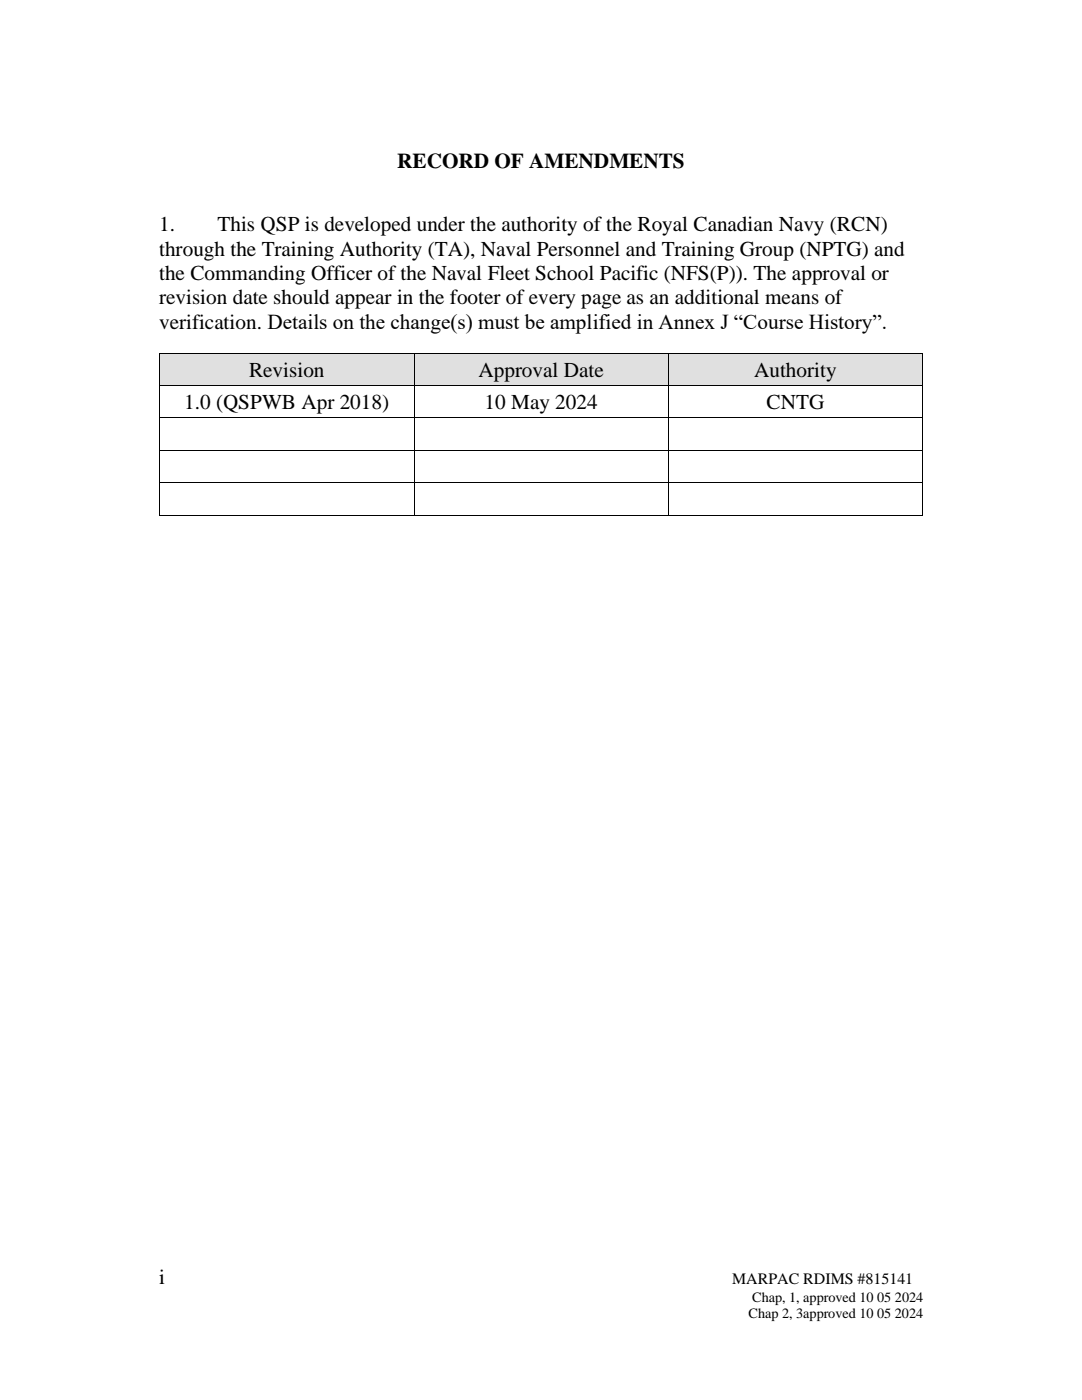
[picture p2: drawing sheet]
<svg xmlns="http://www.w3.org/2000/svg" width="216mm" height="279mm" viewBox="0 0 216 279" stroke-linecap="round" stroke-linejoin="round" font-family="sans-serif">
<defs><g id="words">
<g font-size="4.2">
<text x="79.3" y="33.6">RECORD OF AMENDMENTS</text>
<text x="31.8" y="46.2">1.</text>
<text x="43.4" y="46.2">This QSP is developed under the authority of the Royal Canadian Navy (RCN)</text>
<text x="31.8" y="51">through the Training Authority (TA), Naval Personnel and Training Group (NPTG) and</text>
<text x="31.8" y="55.9">the Commanding Officer of the Naval Fleet School Pacific (NFS(P)). The approval or</text>
<text x="31.8" y="60.8">revision date should appear in the footer of every page as an additional means of</text>
<text x="31.8" y="65.6">verification. Details on the change(s) must be amplified in Annex J “Course History”.</text>
<text x="49.7" y="75.2">Revision</text>
<text x="95.5" y="75.2">Approval Date</text>
<text x="150.5" y="75.2">Authority</text>
<text x="36.8" y="81.7">1.0 (QSPWB Apr 2018)</text>
<text x="96.7" y="81.7">10 May 2024</text>
<text x="153" y="81.7">CNTG</text>
<text x="31.8" y="256.3">i</text>
</g>
<text font-size="3.2" x="146.1" y="256.3">MARPAC RDIMS #815141</text>
<g font-size="2.8">
<text x="149.4" y="263.1">Chap 2, 3approved 10</text>
<text x="150.1" y="259.9">Chap, 1, approved 10</text>
<text x="175" y="259.9">05</text>
<text x="175" y="263.1">05</text>
<text x="178.6" y="259.9">2024</text>
<text x="178.6" y="263.1">2024</text>
</g>
</g></defs>
<g fill="#e0e0e0">
<path d="M31.9 70.6h50.7v6.3h-50.7z" fill-rule="evenodd"/>
<path d="M33.7 70.6h47v6.3h-47z" fill-rule="evenodd"/>
<path d="M82.7 70.6h50.6v6.3h-50.6z" fill-rule="evenodd"/>
<path d="M84.6 70.6h46.9v6.3h-46.9z" fill-rule="evenodd"/>
<path d="M133.5 70.6h50.5v6.3h-50.5z" fill-rule="evenodd"/>
<path d="M135.3 70.6h46.9v6.3h-46.9z" fill-rule="evenodd"/>
</g>
<g fill="#000">
<path d="M31.8 70.4h.1v.2h-.1z" fill-rule="evenodd"/>
<path d="M31.8 70.4h.1v.2h-.1z" fill-rule="evenodd"/>
<path d="M31.8 76.9h.1v.2h-.1z" fill-rule="evenodd"/>
<path d="M82.6 70.4h.1v.2h-.1z" fill-rule="evenodd"/>
<path d="M82.6 76.9h.1v.2h-.1z" fill-rule="evenodd"/>
<path d="M133.3 70.4h.2v.2h-.2z" fill-rule="evenodd"/>
<path d="M133.3 76.9h.2v.2h-.2z" fill-rule="evenodd"/>
<path d="M184 70.4h.2v.2h-.2z" fill-rule="evenodd"/>
<path d="M184 70.4h.2v.2h-.2z" fill-rule="evenodd"/>
<path d="M184 76.9h.2v.2h-.2z" fill-rule="evenodd"/>
<path d="M31.8 83.3h.1v.2h-.1z" fill-rule="evenodd"/>
<path d="M31.8 89.8h.1v.2h-.1z" fill-rule="evenodd"/>
<path d="M31.8 96.2h.1v.2h-.1z" fill-rule="evenodd"/>
<path d="M82.6 83.3h.1v.2h-.1z" fill-rule="evenodd"/>
<path d="M82.6 89.8h.1v.2h-.1z" fill-rule="evenodd"/>
<path d="M82.6 96.2h.1v.2h-.1z" fill-rule="evenodd"/>
<path d="M133.3 83.3h.2v.2h-.2z" fill-rule="evenodd"/>
<path d="M133.3 89.8h.2v.2h-.2z" fill-rule="evenodd"/>
<path d="M133.3 96.2h.2v.2h-.2z" fill-rule="evenodd"/>
<path d="M184 83.3h.2v.2h-.2z" fill-rule="evenodd"/>
<path d="M184 89.8h.2v.2h-.2z" fill-rule="evenodd"/>
<path d="M184 96.2h.2v.2h-.2z" fill-rule="evenodd"/>
<path d="M31.8 102.7h.1v.2h-.1z" fill-rule="evenodd"/>
<path d="M31.8 102.7h.1v.2h-.1z" fill-rule="evenodd"/>
<path d="M82.6 102.7h.1v.2h-.1z" fill-rule="evenodd"/>
<path d="M133.3 102.7h.2v.2h-.2z" fill-rule="evenodd"/>
<path d="M184 102.7h.2v.2h-.2z" fill-rule="evenodd"/>
<path d="M184 102.7h.2v.2h-.2z" fill-rule="evenodd"/>
</g>
<g fill="none" stroke="#000" stroke-width=".2">
<path d="M31.8 70.6v6.3M31.8 77.1v6.2M31.9 70.5h50.7M31.9 77h50.7M82.7 70.6v6.3M82.7 77.1v6.2M82.7 70.5h50.6M82.7 77h50.6M133.4 70.6v6.3M133.4 77.1v6.2M133.5 70.5h50.5M133.5 77h50.5"/>
<path d="M184.1 70.6v6.3M184.1 77.1v6.2M31.8 83.5v6.3M31.8 90v6.2M31.8 96.4v6.3M31.9 83.4h50.7M31.9 89.9h50.7M31.9 96.3h50.7M82.7 83.5v6.3M82.7 90v6.2M82.7 96.4v6.3M82.7 83.4h50.6"/>
<path d="M82.7 89.9h50.6M82.7 96.3h50.6M133.4 83.5v6.3M133.4 90v6.2M133.4 96.4v6.3M133.5 83.4h50.5M133.5 89.9h50.5M133.5 96.3h50.5M184.1 83.5v6.3M184.1 90v6.2M184.1 96.4v6.3M31.9 102.8h50.7"/>
<path d="M82.7 102.8h50.6M133.5 102.8h50.5"/>
</g>
<use href="#words"/>
</svg>
